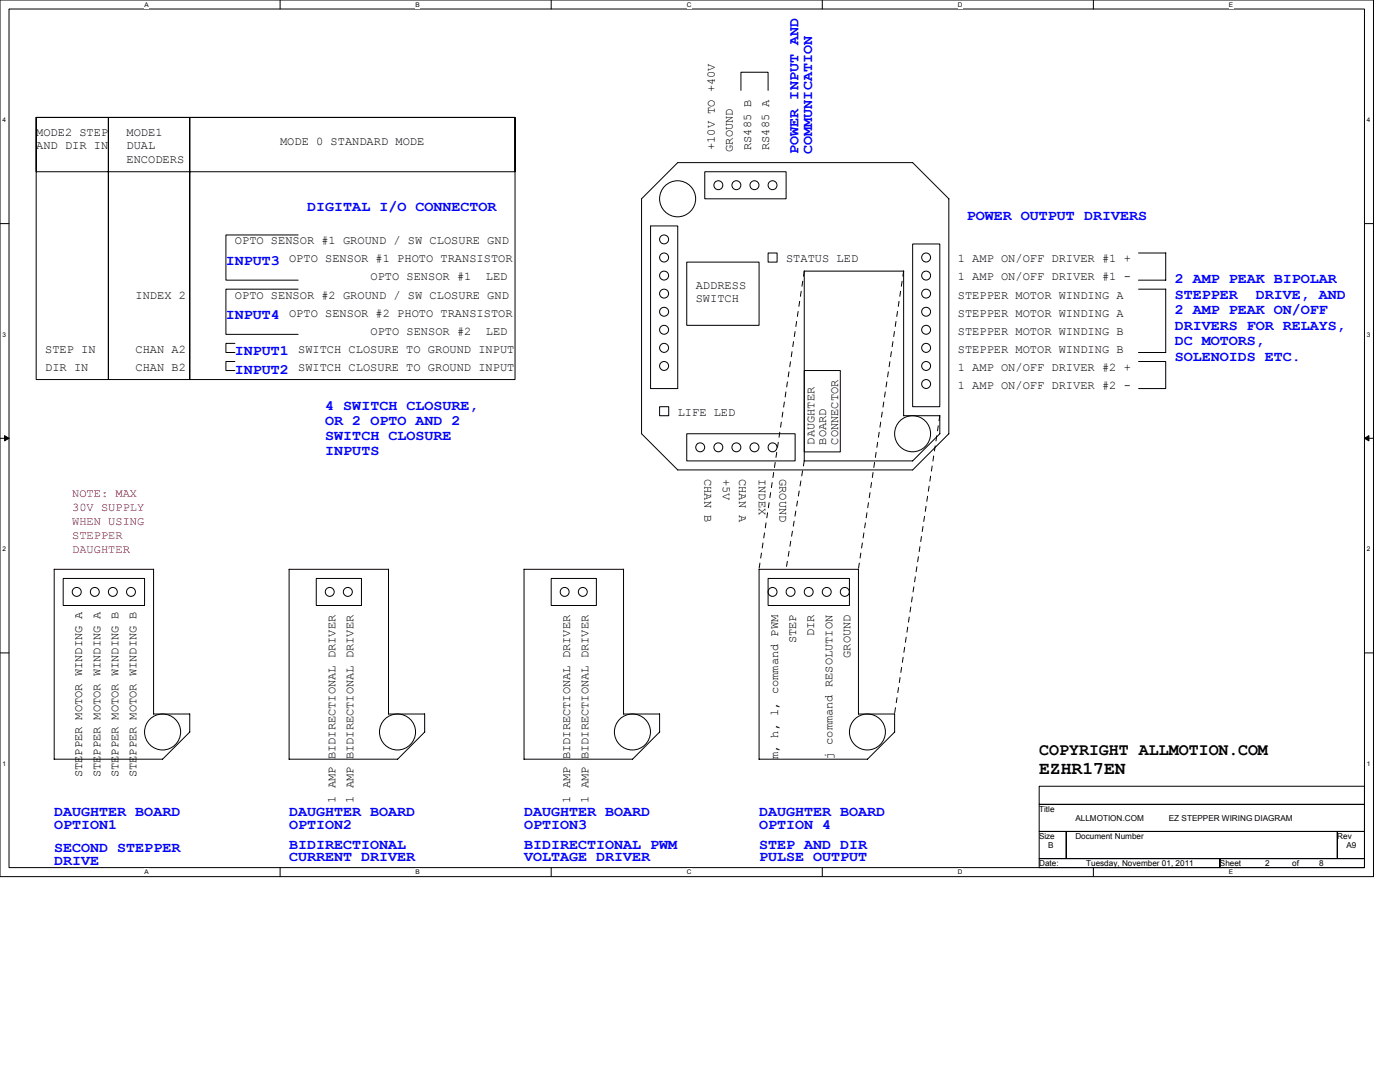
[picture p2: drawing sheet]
<svg xmlns="http://www.w3.org/2000/svg" width="279mm" height="216mm" viewBox="0 0 279 216" stroke-linecap="round" stroke-linejoin="round" font-family="sans-serif">
<defs><g id="words">
<text font-size="3.6" x="207.4" y="154.5">EZHR17EN</text>
<text font-size="3.4" x="207.4" y="150.7">COPYRIGHT ALLMOTION.COM</text>
<g font-size="2.9" fill="#00f">
<text x="159.3" y="30.6" transform="rotate(-90 159.3 30.6)">POWER INPUT AND</text>
<text x="162.1" y="30.6" transform="rotate(-90 162.1 30.6)">COMMUNICATION</text>
<text x="61.3" y="42.1">DIGITAL I/O CONNECTOR</text>
<text x="193" y="43.9">POWER OUTPUT DRIVERS</text>
<text x="45.1" y="52.9">INPUT3</text>
<text x="234.4" y="56.5">2 AMP PEAK BIPOLAR</text>
<text x="234.4" y="59.6">STEPPER</text>
<text x="250.6" y="59.6">DRIVE, AND</text>
<text x="45.1" y="63.7">INPUT4</text>
<text x="234.4" y="62.7">2 AMP PEAK ON/OFF</text>
<text x="234.4" y="65.8">DRIVERS FOR RELAYS,</text>
<text x="46.9" y="70.9">INPUT1</text>
<text x="234.4" y="68.9">DC MOTORS,</text>
<text x="46.9" y="74.5">INPUT2</text>
<text x="234.4" y="72.1">SOLENOIDS ETC.</text>
<text x="64.9" y="81.7">4 SWITCH CLOSURE,</text>
<text x="64.9" y="84.8">OR 2 OPTO AND 2</text>
<text x="64.9" y="87.8">SWITCH CLOSURE</text>
<text x="64.9" y="90.8">INPUTS</text>
<text x="10.8" y="162.9">DAUGHTER BOARD</text>
<text x="10.8" y="165.4">OPTION1</text>
<text x="57.7" y="162.9">DAUGHTER BOARD</text>
<text x="57.7" y="165.4">OPTION2</text>
<text x="104.6" y="162.9">DAUGHTER BOARD</text>
<text x="104.6" y="165.4">OPTION3</text>
<text x="151.5" y="162.9">DAUGHTER BOARD</text>
<text x="151.5" y="165.4">OPTION 4</text>
<text x="10.8" y="170.1">SECOND STEPPER</text>
<text x="10.8" y="172.6">DRIVE</text>
<text x="57.7" y="169.4">BIDIRECTIONAL</text>
<text x="57.7" y="171.9">CURRENT DRIVER</text>
<text x="104.6" y="169.4">BIDIRECTIONAL PWM</text>
<text x="104.6" y="171.9">VOLTAGE DRIVER</text>
<text x="151.5" y="169.4">STEP AND DIR</text>
<text x="151.5" y="171.9">PULSE OUTPUT</text>
</g>
<g font-size="2.3">
<text x="7.2" y="27.1">MODE2 STEP</text>
<text x="7.2" y="29.7">AND DIR IN</text>
<text x="25.3" y="27.1">MODE1</text>
<text x="25.3" y="29.8">DUAL</text>
<text x="55.9" y="28.9">MODE 0 STANDARD MODE</text>
<text x="142.7" y="29.9" transform="rotate(-90 142.7 29.9)">+10V TO +40V</text>
<text x="149.9" y="29.9" transform="rotate(-90 149.9 29.9)">RS485 B</text>
<text x="153.5" y="29.9" transform="rotate(-90 153.5 29.9)">RS485 A</text>
<text x="25.3" y="32.5">ENCODERS</text>
<text x="146.3" y="30.3" transform="rotate(-90 146.3 30.3)">GROUND</text>
<text x="46.9" y="48.7">OPTO SENSOR #1 GROUND / SW CLOSURE GND</text>
<text x="57.7" y="52.3">OPTO SENSOR #1 PHOTO TRANSISTOR</text>
<text x="156.9" y="52.3">STATUS LED</text>
<text x="191.2" y="52.3">1 AMP ON/OFF DRIVER #1 +</text>
<text x="27.1" y="59.6">INDEX 2</text>
<text x="46.9" y="59.6">OPTO SENSOR #2 GROUND / SW CLOSURE GND</text>
<text x="73.9" y="56">OPTO SENSOR #1</text>
<text x="97" y="56">LED</text>
<text x="138.9" y="57.8">ADDRESS</text>
<text x="191.2" y="56">1 AMP ON/OFF DRIVER #1 -</text>
<text x="191.2" y="59.6">STEPPER MOTOR WINDING A</text>
<text x="57.7" y="63.2">OPTO SENSOR #2 PHOTO TRANSISTOR</text>
<text x="138.9" y="60.3">SWITCH</text>
<text x="191.2" y="63.2">STEPPER MOTOR WINDING A</text>
<text x="9" y="70.4">STEP IN</text>
<text x="27.1" y="70.4">CHAN A2</text>
<text x="59.5" y="70.4">SWITCH CLOSURE TO GROUND INPUT</text>
<text x="73.9" y="66.8">OPTO SENSOR #2</text>
<text x="97" y="66.8">LED</text>
<text x="191.2" y="66.8">STEPPER MOTOR WINDING B</text>
<text x="191.2" y="70.4">STEPPER MOTOR WINDING B</text>
<text x="9" y="74">DIR IN</text>
<text x="27.1" y="74">CHAN B2</text>
<text x="59.5" y="74">SWITCH CLOSURE TO GROUND INPUT</text>
<text x="191.2" y="77.6">1 AMP ON/OFF DRIVER #2 -</text>
<text x="191.2" y="74">1 AMP ON/OFF DRIVER #2 +</text>
<text x="135.3" y="83">LIFE LED</text>
<text x="162.5" y="88.7" transform="rotate(-90 162.5 88.7)">DAUGHTER</text>
<text x="164.9" y="88.7" transform="rotate(-90 164.9 88.7)">BOARD</text>
<text x="167.3" y="88.7" transform="rotate(-90 167.3 88.7)">CONNECTOR</text>
<text x="140.6" y="95.6" transform="rotate(90 140.6 95.6)">CHAN B</text>
<text x="144.3" y="95.6" transform="rotate(90 144.3 95.6)">+5V</text>
<text x="147.5" y="95.6" transform="rotate(90 147.5 95.6)">CHAN A</text>
<text x="151.4" y="95.6" transform="rotate(90 151.4 95.6)">INDEX</text>
<text x="155.6" y="95.6" transform="rotate(90 155.6 95.6)">GROUND</text>
<text x="158.9" y="128.4" transform="rotate(-90 158.9 128.4)">STEP</text>
<text x="162.5" y="127" transform="rotate(-90 162.5 127)">DIR</text>
<text x="169.7" y="131.3" transform="rotate(-90 169.7 131.3)">GROUND</text>
<text x="16.4" y="155.1" transform="rotate(-90 16.4 155.1)">STEPPER MOTOR WINDING A</text>
<text x="20" y="155.1" transform="rotate(-90 20 155.1)">STEPPER MOTOR WINDING A</text>
<text x="23.6" y="155.1" transform="rotate(-90 23.6 155.1)">STEPPER MOTOR WINDING B</text>
<text x="27.3" y="155.1" transform="rotate(-90 27.3 155.1)">STEPPER MOTOR WINDING B</text>
<text x="155.3" y="151.5" transform="rotate(-90 155.3 151.5)">m, h, l, command PWM</text>
<text x="166.1" y="151.5" transform="rotate(-90 166.1 151.5)">j command RESOLUTION</text>
<text x="66.9" y="160.1" transform="rotate(-90 66.9 160.1)">1 AMP BIDIRECTIONAL DRIVER</text>
<text x="70.5" y="160.1" transform="rotate(-90 70.5 160.1)">1 AMP BIDIRECTIONAL DRIVER</text>
<text x="113.8" y="160.1" transform="rotate(-90 113.8 160.1)">1 AMP BIDIRECTIONAL DRIVER</text>
<text x="117.4" y="160.1" transform="rotate(-90 117.4 160.1)">1 AMP BIDIRECTIONAL DRIVER</text>
</g>
<g font-size="2.3" fill="#f00">
<text x="14.4" y="99.3">NOTE: MAX</text>
<text x="14.4" y="102">30V SUPPLY</text>
<text x="14.4" y="104.8">WHEN USING</text>
<text x="14.4" y="107.6">STEPPER</text>
<text x="14.4" y="110.4">DAUGHTER</text>
</g>
<g font-size="1.6">
<text x="207.4" y="162">Title</text>
<text x="207.4" y="167.4">Size</text>
<text x="214.6" y="167.4">Document Number</text>
<text x="214.6" y="163.8">ALLMOTION.COM</text>
<text x="233.3" y="163.8">EZ STEPPER WIRING DIAGRAM</text>
<text x="266.9" y="167.4">Rev</text>
<text x="207.4" y="172.8">Date:</text>
<text x="209.2" y="169.2">B</text>
<text x="216.8" y="172.8">Tuesday, November 01, 2011</text>
<text x="243.5" y="172.8">Sheet</text>
<text x="252.5" y="172.8">2</text>
<text x="257.9" y="172.8">of</text>
<text x="263.3" y="172.8">8</text>
<text x="268.7" y="169.2">A9</text>
</g>
<g font-size="1.3">
<text x="28.9" y="1.4">A</text>
<text x="83" y="1.4">B</text>
<text x="137.1" y="1.4">C</text>
<text x="191.2" y="1.4">D</text>
<text x="245.3" y="1.4">E</text>
<text x=".5" y="24.4">4</text>
<text x="272.8" y="24.4">4</text>
<text x=".5" y="67.2">3</text>
<text x="272.8" y="67.2">3</text>
<text x=".5" y="110">2</text>
<text x="272.8" y="110">2</text>
<text x=".5" y="152.8">1</text>
<text x="272.8" y="152.8">1</text>
<text x="28.9" y="174.5">A</text>
<text x="83" y="174.5">B</text>
<text x="137.1" y="174.5">C</text>
<text x="191.2" y="174.5">D</text>
<text x="245.3" y="174.5">E</text>
</g>
</g></defs>
<path d="M0 0h274.1v174.9h-274.1zM1.8 1.8h270.5v171.3h-270.5z" fill="none" stroke="#000" stroke-width=".2"/>
<g fill="#fff">
<path d="M28.9 .2h.8v1.4h-.8z"/>
<path d="M28.9 173.3h.8v1.5h-.8z"/>
</g>
<path d="M55.9 0v1.8M55.9 173.1v1.8" fill="none" stroke="#000" stroke-width=".2"/>
<g fill="#fff">
<path d="M83 .2h.8v1.4h-.8z"/>
<path d="M83 173.3h.8v1.5h-.8z"/>
</g>
<path d="M110 0v1.8M110 173.1v1.8" fill="none" stroke="#000" stroke-width=".2"/>
<g fill="#fff">
<path d="M137.1 .2h.9v1.4h-.9z"/>
<path d="M137.1 173.3h.9v1.5h-.9z"/>
</g>
<path d="M164.1 0v1.8M164.1 173.1v1.8" fill="none" stroke="#000" stroke-width=".2"/>
<g fill="#fff">
<path d="M191.2 .2h.9v1.4h-.9z"/>
<path d="M191.2 173.3h.9v1.5h-.9z"/>
</g>
<path d="M218.2 0v1.8M218.2 173.1v1.8" fill="none" stroke="#000" stroke-width=".2"/>
<g fill="#fff">
<path d="M245.3 .2h.8v1.4h-.8z"/>
<path d="M245.3 173.3h.8v1.5h-.8z"/>
<path d="M.5 23.2h.7v1.4h-.7z"/>
<path d="M272.8 23.2h.7v1.4h-.7z"/>
<path d="M.5 66h.7v1.5h-.7z"/>
<path d="M272.8 66h.7v1.5h-.7z"/>
</g>
<path d="M0 44.6h1.8M272.3 44.6h1.8" fill="none" stroke="#000" stroke-width=".2"/>
<g fill="#fff">
<path d="M.5 108.9h.7v1.4h-.7z"/>
<path d="M272.8 108.9h.7v1.4h-.7z"/>
</g>
<path d="M0 87.5h1.8M272.3 87.5h1.8" fill="none" stroke="#000" stroke-width=".2"/>
<path d="M.9 86.9l.9 .6-.9 .5zM272.3 87.5l.9-.6v1.1z" fill="#000" stroke="#000" stroke-width=".2"/>
<g fill="#fff">
<path d="M.5 151.7h.7v1.4h-.7z"/>
<path d="M272.8 151.7h.7v1.4h-.7z"/>
</g>
<g fill="none" stroke="#000" stroke-width=".2">
<path d="M147.9 18v-3.6h5.4v3.6M7.2 23.4h95.6v10.9h-95.6v-10.9h14.4v52.3h-14.4zM21.6 23.4h16.3v52.3h-16.3zM37.9 23.4h64.9v52.3h-64.9zM140.7 34.3h16.2v5.4h-16.2zM189.4 39.7v46.9l-7.3 7.2M189.4 39.7l-7.2-7.3h-46.9l-7.3 7.3v46.9l7.3 7.2M59.5 46.9h-14.4v9h14.4M59.5 57.7h-14.4v9h14.4M129.8 45.1h5.5v32.4h-5.5zM137.1 52.3h14.4v12.6h-14.4zM153.3 50.5h1.8v1.8h-1.8z"/>
<path d="M182.1 48.7h5.5v32.5h-5.5zM227.2 55.9h5.4M227.2 57.7h5.5l-.1 12.7-5.4-.1M227.2 50.5h5.4v5.4M46.9 68.5h-1.8v1.8h1.8M46.9 72.1h-1.8v1.8h1.8M160.5 73.9h7.2v16.3h-7.2zM227.2 72.1h5.4v5.4h-5.4M131.6 81.2h1.9v1.8h-1.9zM135.2 93.8h46.9M137.1 86.6h21.6v5.4h-21.6zM180.3 83h7.3"/>
<path d="M180.3 83l.1-28.9h-19.9v37.9h21.6l5.5-5.5M187.6 82.9v3.7M10.8 113.6h19.9M10.8 113.6v37.9M12.6 115.4h16.3v5.4h-16.3zM30.6 113.6v28.9h7.3M57.7 113.6h19.9M57.7 113.6v37.9h21.7l5.4-5.5M63.1 115.4h9v5.4h-9zM77.5 113.6v28.9h7.3M104.6 113.6h19.9M104.6 113.6v37.9h21.6l5.5-5.5"/>
<path d="M110 115.4h9v5.4h-9zM124.4 113.6v28.9h7.2M151.5 113.6h19.8M151.5 113.6v37.9h21.6l5.5-5.5M153.3 115.4h16.2v5.4h-16.2zM171.3 113.6v28.9M0 130.3h1.8M272.3 130.3h1.8M37.9 142.5v3.6M37.9 146l-5.5 5.5h-21.6M84.8 142.5v3.6M131.6 142.5v3.6"/>
<path d="M171.3 142.5h7.2M178.5 142.5v3.6M207.4 156.9h64.9v3.6h-64.9zM207.4 160.5h64.9v5.4h-64.9zM207.4 165.9h5.4v5.4h-5.4zM207.4 171.3h36.1v1.8h-36.1zM212.8 165.9h54.1v5.4h-54.1zM243.5 171.3h28.8v1.8h-28.8zM266.9 165.9h5.4v5.4h-5.4z"/>
<circle cx="135.2" cy="39.7" r="3.6"/>
<circle cx="143.4" cy="37" r=".89"/>
<circle cx="147" cy="37" r=".89"/>
<circle cx="150.6" cy="37" r=".9"/>
<circle cx="154.2" cy="37" r=".89"/>
<circle cx="132.5" cy="51.4" r=".9"/>
<circle cx="132.5" cy="58.6" r=".9"/>
<circle cx="132.5" cy="47.8" r=".9"/>
<circle cx="132.5" cy="55" r=".9"/>
<circle cx="184.8" cy="51.4" r=".89"/>
<circle cx="184.8" cy="58.6" r=".89"/>
<circle cx="184.8" cy="55" r=".89"/>
<circle cx="132.5" cy="69.4" r=".9"/>
<circle cx="132.5" cy="73" r=".9"/>
<circle cx="132.5" cy="62.2" r=".9"/>
<circle cx="132.5" cy="65.8" r=".9"/>
<circle cx="184.8" cy="69.4" r=".89"/>
<circle cx="184.8" cy="73" r=".89"/>
<circle cx="184.8" cy="76.6" r=".89"/>
<circle cx="184.8" cy="62.2" r=".89"/>
<circle cx="184.8" cy="65.8" r=".89"/>
<circle cx="139.7" cy="89.3" r=".89"/>
<circle cx="143.4" cy="89.3" r=".89"/>
<circle cx="147" cy="89.3" r=".89"/>
<circle cx="150.6" cy="89.3" r=".9"/>
<circle cx="154.2" cy="89.3" r=".89"/>
<circle cx="182.1" cy="86.5" r="3.6"/>
<circle cx="15.3" cy="118.1" r=".9"/>
<circle cx="18.9" cy="118.1" r=".89"/>
<circle cx="22.5" cy="118.1" r=".89"/>
<circle cx="26.1" cy="118.1" r=".89"/>
<circle cx="65.8" cy="118.1" r=".89"/>
<circle cx="69.4" cy="118.1" r=".9"/>
<circle cx="112.7" cy="118.1" r=".89"/>
<circle cx="116.3" cy="118.1" r=".89"/>
<circle cx="154.2" cy="118.1" r=".89"/>
<circle cx="157.8" cy="118.1" r=".89"/>
<circle cx="161.4" cy="118.1" r=".89"/>
<circle cx="165" cy="118.1" r=".89"/>
<circle cx="168.6" cy="118.1" r=".9"/>
<circle cx="32.5" cy="146.1" r="3.6"/>
<circle cx="79.3" cy="146.1" r="3.6"/>
<circle cx="126.2" cy="146.1" r="3.6"/>
<circle cx="173.1" cy="146.1" r="3.6"/>
</g>
<path d="M160.5 54.1l-9 59.5M180.3 54.1l-9 59.5M160.5 92l-3.6 21.6M187.6 83l-9.1 59.5" fill="none" stroke="#000" stroke-width=".2" stroke-dasharray="1 1 1 1 1 1 1 1"/>
<use href="#words"/>
</svg>
